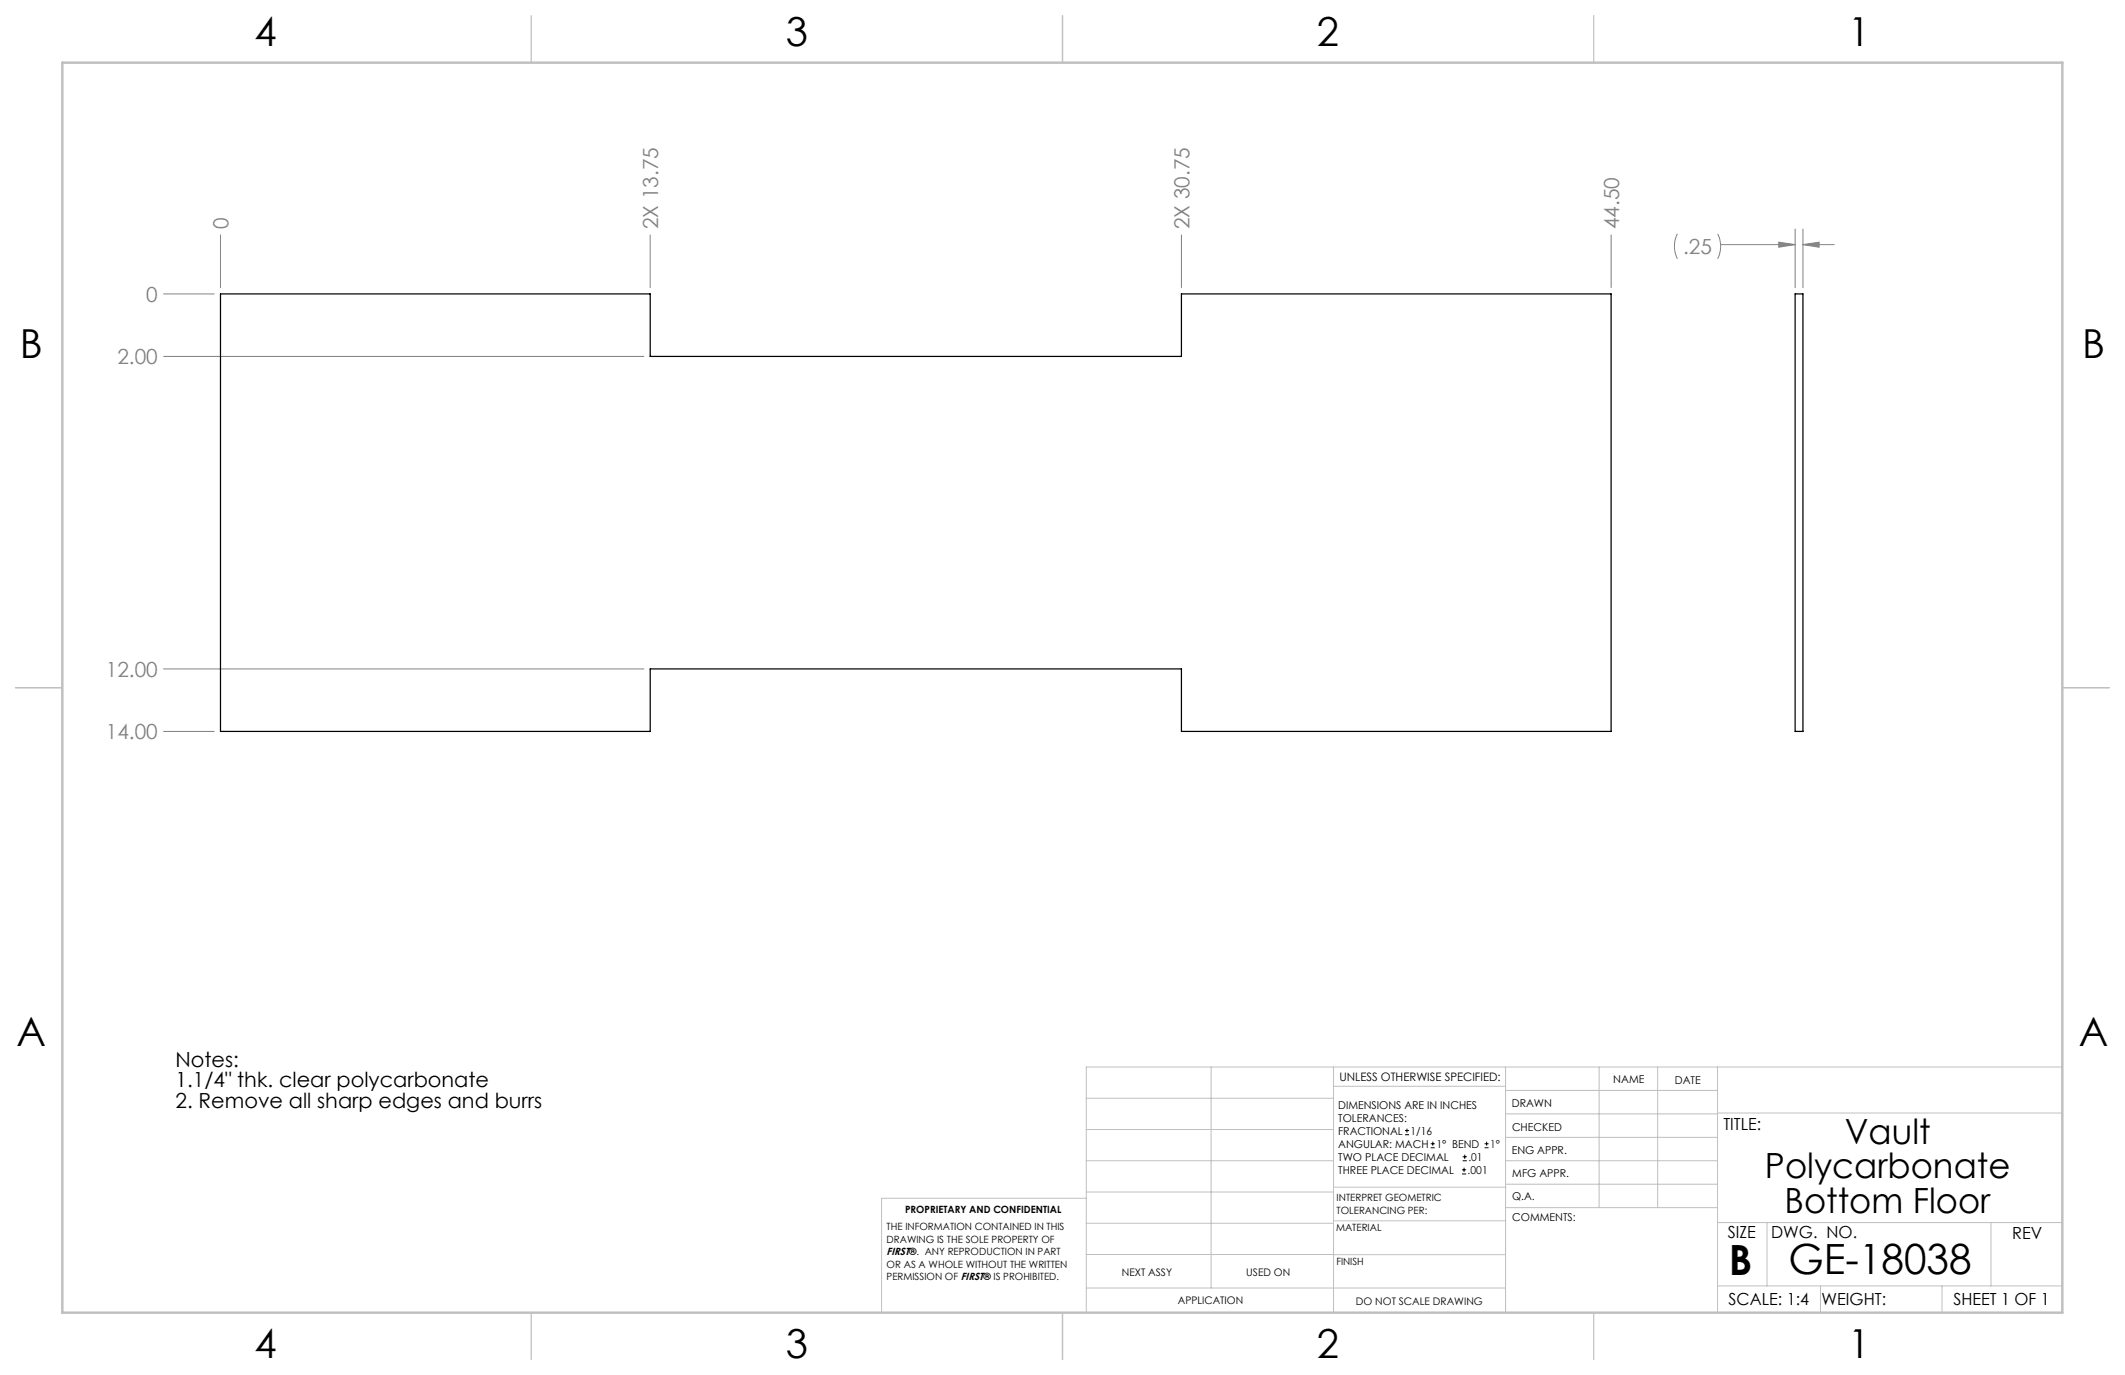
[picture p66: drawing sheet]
<svg xmlns="http://www.w3.org/2000/svg" width="432mm" height="279mm" viewBox="0 0 432 279" stroke-linecap="round" stroke-linejoin="round" font-family="sans-serif">
<defs><g id="words">
<g font-size="8.5">
<text x="351.3" y="259">B</text>
<text x="363.4" y="258.9">GE-18038</text>
</g>
<g font-size="8.1">
<text x="51.7" y="9.3">4</text>
<text x="159.7" y="9.3">3</text>
<text x="267.6" y="9.3">2</text>
<text x="375.6" y="9.3">1</text>
<text x="4" y="72.8">B</text>
<text x="423.1" y="72.8">B</text>
<text x="3.3" y="212.5">A</text>
<text x="422.4" y="212.5">A</text>
<text x="51.7" y="276">4</text>
<text x="159.7" y="276">3</text>
<text x="267.6" y="276">2</text>
<text x="375.6" y="276">1</text>
</g>
<g font-size="7.1">
<text x="374.9" y="232.4">Vault</text>
<text x="358.6" y="239.5">Polycarbonate</text>
<text x="362.6" y="246.5">Bottom Floor</text>
</g>
<g font-size="4.2" fill="#808080">
<text x="46.4" y="46.6" transform="rotate(-90 46.4 46.6)">0</text>
<text x="133.7" y="46.6" transform="rotate(-90 133.7 46.6)">2X 13.75</text>
<text x="241.7" y="46.6" transform="rotate(-90 241.7 46.6)">2X 30.75</text>
<text x="329" y="46.6" transform="rotate(-90 329 46.6)">44.50</text>
<text x="342" y="51.6">.25</text>
<text x="29.7" y="61.3">0</text>
<text x="23.9" y="74">2.00</text>
<text x="21.5" y="137.5">12.00</text>
<text x="21.5" y="150.2">14.00</text>
</g>
<g font-size="4.2">
<text x="35.7" y="216.8">Notes:</text>
<text x="35.7" y="221">1.1/4&quot; thk. clear polycarbonate</text>
<text x="35.7" y="225.1">2. Remove all sharp edges and burrs</text>
</g>
<g font-size="3.4">
<text x="350.2" y="229.5">TITLE:</text>
<text x="351.1" y="251.6">SIZE</text>
<text x="359.9" y="251.6">DWG. NO.</text>
<text x="408.9" y="251.7">REV</text>
<text x="351.2" y="265.2">SCALE: 1:4</text>
<text x="370.1" y="265.3">WEIGHT:</text>
<text x="396.9" y="265.2">SHEET 1 OF 1</text>
</g>
<text font-size="2.4" x="272.2" y="219.7">UNLESS OTHERWISE SPECIFIED:</text>
<g font-size="2.2">
<text x="327.8" y="220.1">NAME</text>
<text x="340.3" y="220.2">DATE</text>
<text x="271.9" y="225.3">DIMENSIONS ARE IN INCHES</text>
<text x="271.9" y="227.9">TOLERANCES:</text>
<text x="307.2" y="224.9">DRAWN</text>
<text x="271.9" y="230.6">FRACTIONAL</text>
<text x="271.9" y="233.2">ANGULAR: MACH</text>
<text x="286.6" y="230.6">1/16</text>
<text x="291.9" y="233.2">1° BEND</text>
<text x="302.8" y="233.2">1°</text>
<text x="307.3" y="229.8">CHECKED</text>
<text x="271.9" y="238.5">THREE PLACE DECIMAL</text>
<text x="271.9" y="235.9">TWO PLACE DECIMAL</text>
<text x="298.2" y="238.5">.001</text>
<text x="298.4" y="235.9">.01</text>
<text x="307.2" y="234.5">ENG APPR.</text>
<text x="307.3" y="239.2">MFG APPR.</text>
<text x="307.3" y="243.9">Q.A.</text>
<text x="307.3" y="248.1">COMMENTS:</text>
</g>
<g font-size="2.1">
<text x="180.2" y="255.1">FIRST®. ANY REPRODUCTION IN PART</text>
<text x="227.9" y="259.2">NEXT ASSY</text>
<text x="253.3" y="259.2">USED ON</text>
<text x="239.3" y="265">APPLICATION</text>
<text x="275.5" y="265.1">DO NOT SCALE DRAWING</text>
</g>
<g font-size="2">
<text x="271.6" y="244.1">INTERPRET GEOMETRIC</text>
<text x="180.2" y="250">THE INFORMATION CONTAINED IN THIS</text>
<text x="183.9" y="246.4">PROPRIETARY AND CONFIDENTIAL</text>
<text x="271.5" y="250.2">MATERIAL</text>
<text x="271.6" y="246.6">TOLERANCING PER:</text>
<text x="180.2" y="257.6">OR AS A WHOLE WITHOUT THE WRITTEN</text>
<text x="180.2" y="252.5">DRAWING IS THE SOLE PROPERTY OF</text>
<text x="271.5" y="257">FINISH</text>
<text x="180.2" y="260.1">PERMISSION OF FIRST® IS PROHIBITED.</text>
</g>
</g></defs>
<g fill="none" stroke="#c0c0c0" stroke-width=".2">
<path d="M246.1 216.8v44.9M271 216.8v49.9M305.9 216.8v49.9M324.9 216.8v28.6M336.8 216.8v28.6M349 216.8v49.9M419.1 216.8h-198.4v49.9M220.7 235.9h50.3M220.7 229.5h50.3M220.7 223.2h50.3M271 220.7h34.9M305.9 231.1h43.1"/>
<path d="M305.9 226.3h43.1M305.9 221.6h43.1M305.9 235.9h43.1M349 226.2h70.1M220.7 248.6h50.3M220.7 242.2h50.3M220.7 254.9h50.3M220.7 243.5h-41.6v23.2M271 255h34.9M271 248.1h35M271 241.2h35M305.9 240.6h43.1"/>
<path d="M306 245.4h43M349 248.4h70.1M359.1 248.4v12.9M404.6 248.4v12.9M220.7 261.7h85.2M349 261.3h70.1M369.9 261.3v5.4M394.6 261.3v5.4"/>
</g>
<path d="M108 3.2v9.5M215.9 3.2v9.5M323.8 3.2v9.5M3.1 139.7h9.6M419.1 139.7h9.5M108 266.7v9.6M215.9 266.7v9.6M323.8 266.7v9.6" fill="none" stroke="#c0c0c0" stroke-width=".25"/>
<path d="M12.7 12.7h406.4v254h-406.4z" fill="none" stroke="#c0c0c0" stroke-width=".5"/>
<g fill="none" stroke="#808080" stroke-width=".2">
<path d="M33.2 59.7h10.3M44.8 47.7v10.8M132.1 47.7v10.8M240.1 47.7v10.8M327.4 47.7v10.8M340.9 47.5a5.6 5.6 0 0 0 0 5.1M349 47.5a5.6 5.6 0 0 1 0 5.1M349.6 49.7h15.2M361.5 49.2l3.3 .5-3.3 .5zM364.8 46.5v12M366.4 46.5v12M366.4 49.7h6.3"/>
<path d="M366.4 49.7l3.2-.5v1zM33.2 72.4h97.6M33.2 135.9h97.6M33.2 148.6h10.3"/>
</g>
<path d="M366.4 49.7l3.2-.5v1zM361.5 49.2l3.3 .5-3.3 .5z" fill="#808080"/>
<path d="M44.8 59.7h87.3v12.7h108v-12.7h87.3v88.9h-87.3v-12.7h-108v12.7h-87.3zM364.8 59.7h1.6v88.9h-1.6z" fill="none" stroke="#000" stroke-width=".25"/>
<g fill="none" stroke="#000" stroke-width=".2">
<path d="M285.5 230.6h.8M285.5 229.7h.8M285.9 229.3v.9M290.7 233.2h.8M290.7 232.4h.8M291.1 232v.8M297.1 238.5h.8M297.1 237.7h.8M297.2 235.9h.9M297.2 235.1h.9M297.5 237.3v.8M297.6 234.6v.9"/>
<path d="M301.7 233.2h.8M301.7 232.4h.8M302.1 232v.8"/>
</g>
<use href="#words"/>
</svg>
